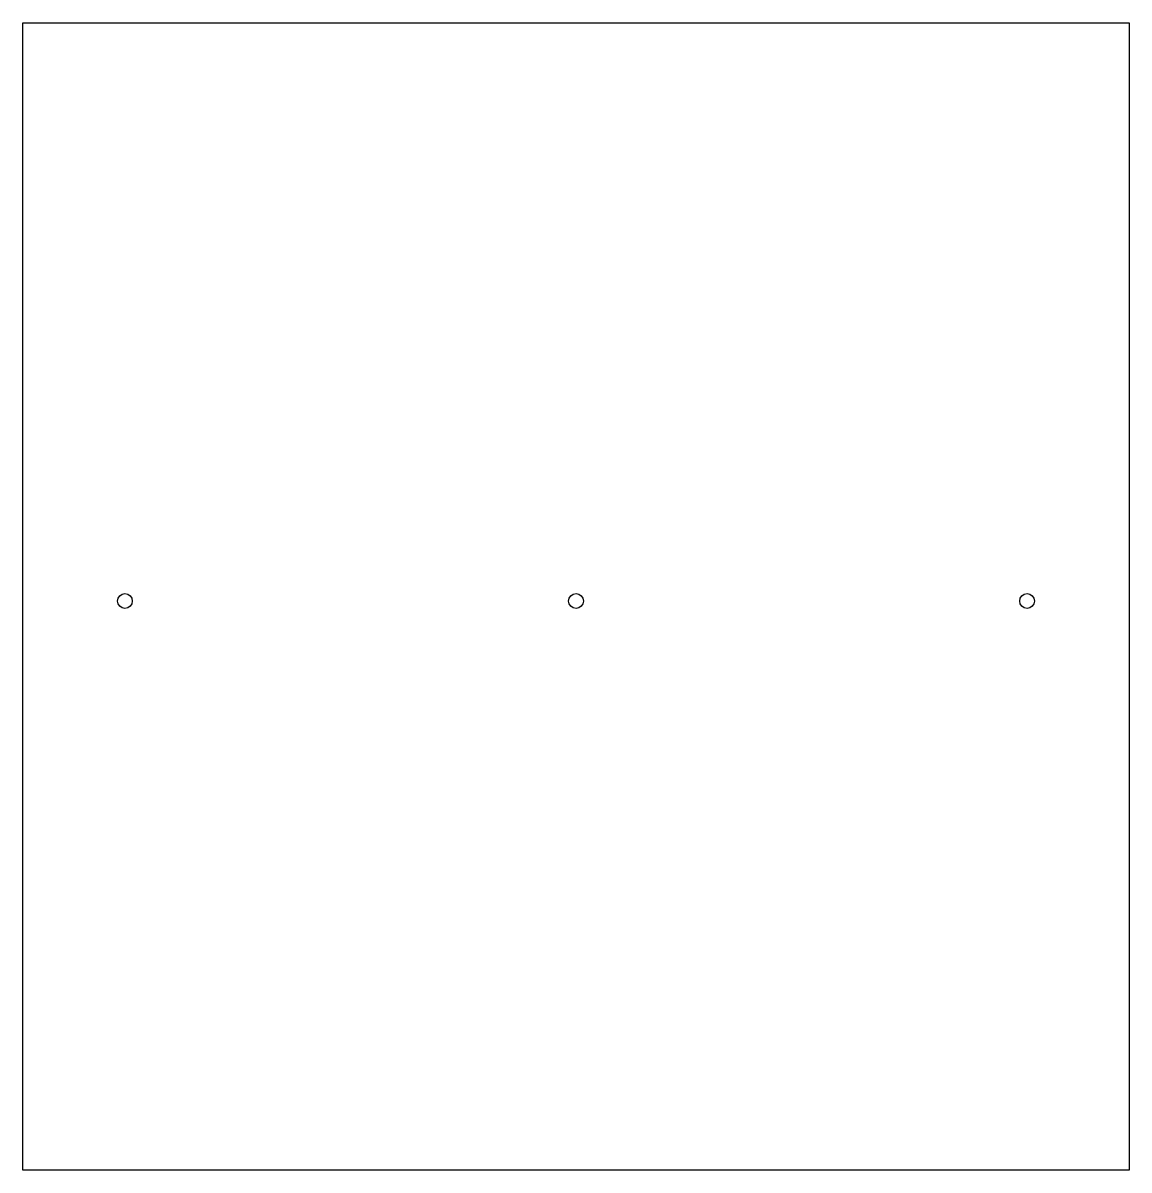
# Model space of a CAD drawing. Header units: millimetres. Extents: x -244 to 244, y -253 to 253.
import ezdxf

# ---------------------------------------------------------------- set-up
doc = ezdxf.new("R2010")
doc.units = ezdxf.units.MM
doc.layers.add('CORTE', color=1, linetype='Continuous')

msp = doc.modelspace()

# ---------------------------------------------------------------- linework, layer by layer
at = {"layer": 'CORTE'}
for p, q in [((-244, -253), (-244, 253)), ((-244, 253), (244, 253)), ((244, 253), (244, -253)), ((244, -253), (-244, -253))]:
    msp.add_line(p, q, dxfattribs=at)
for centre in [(-199, -2), (0, -2), (199, -2)]:
    msp.add_circle(centre, 3.25, dxfattribs=at)

doc.saveas('drawing.dxf')
